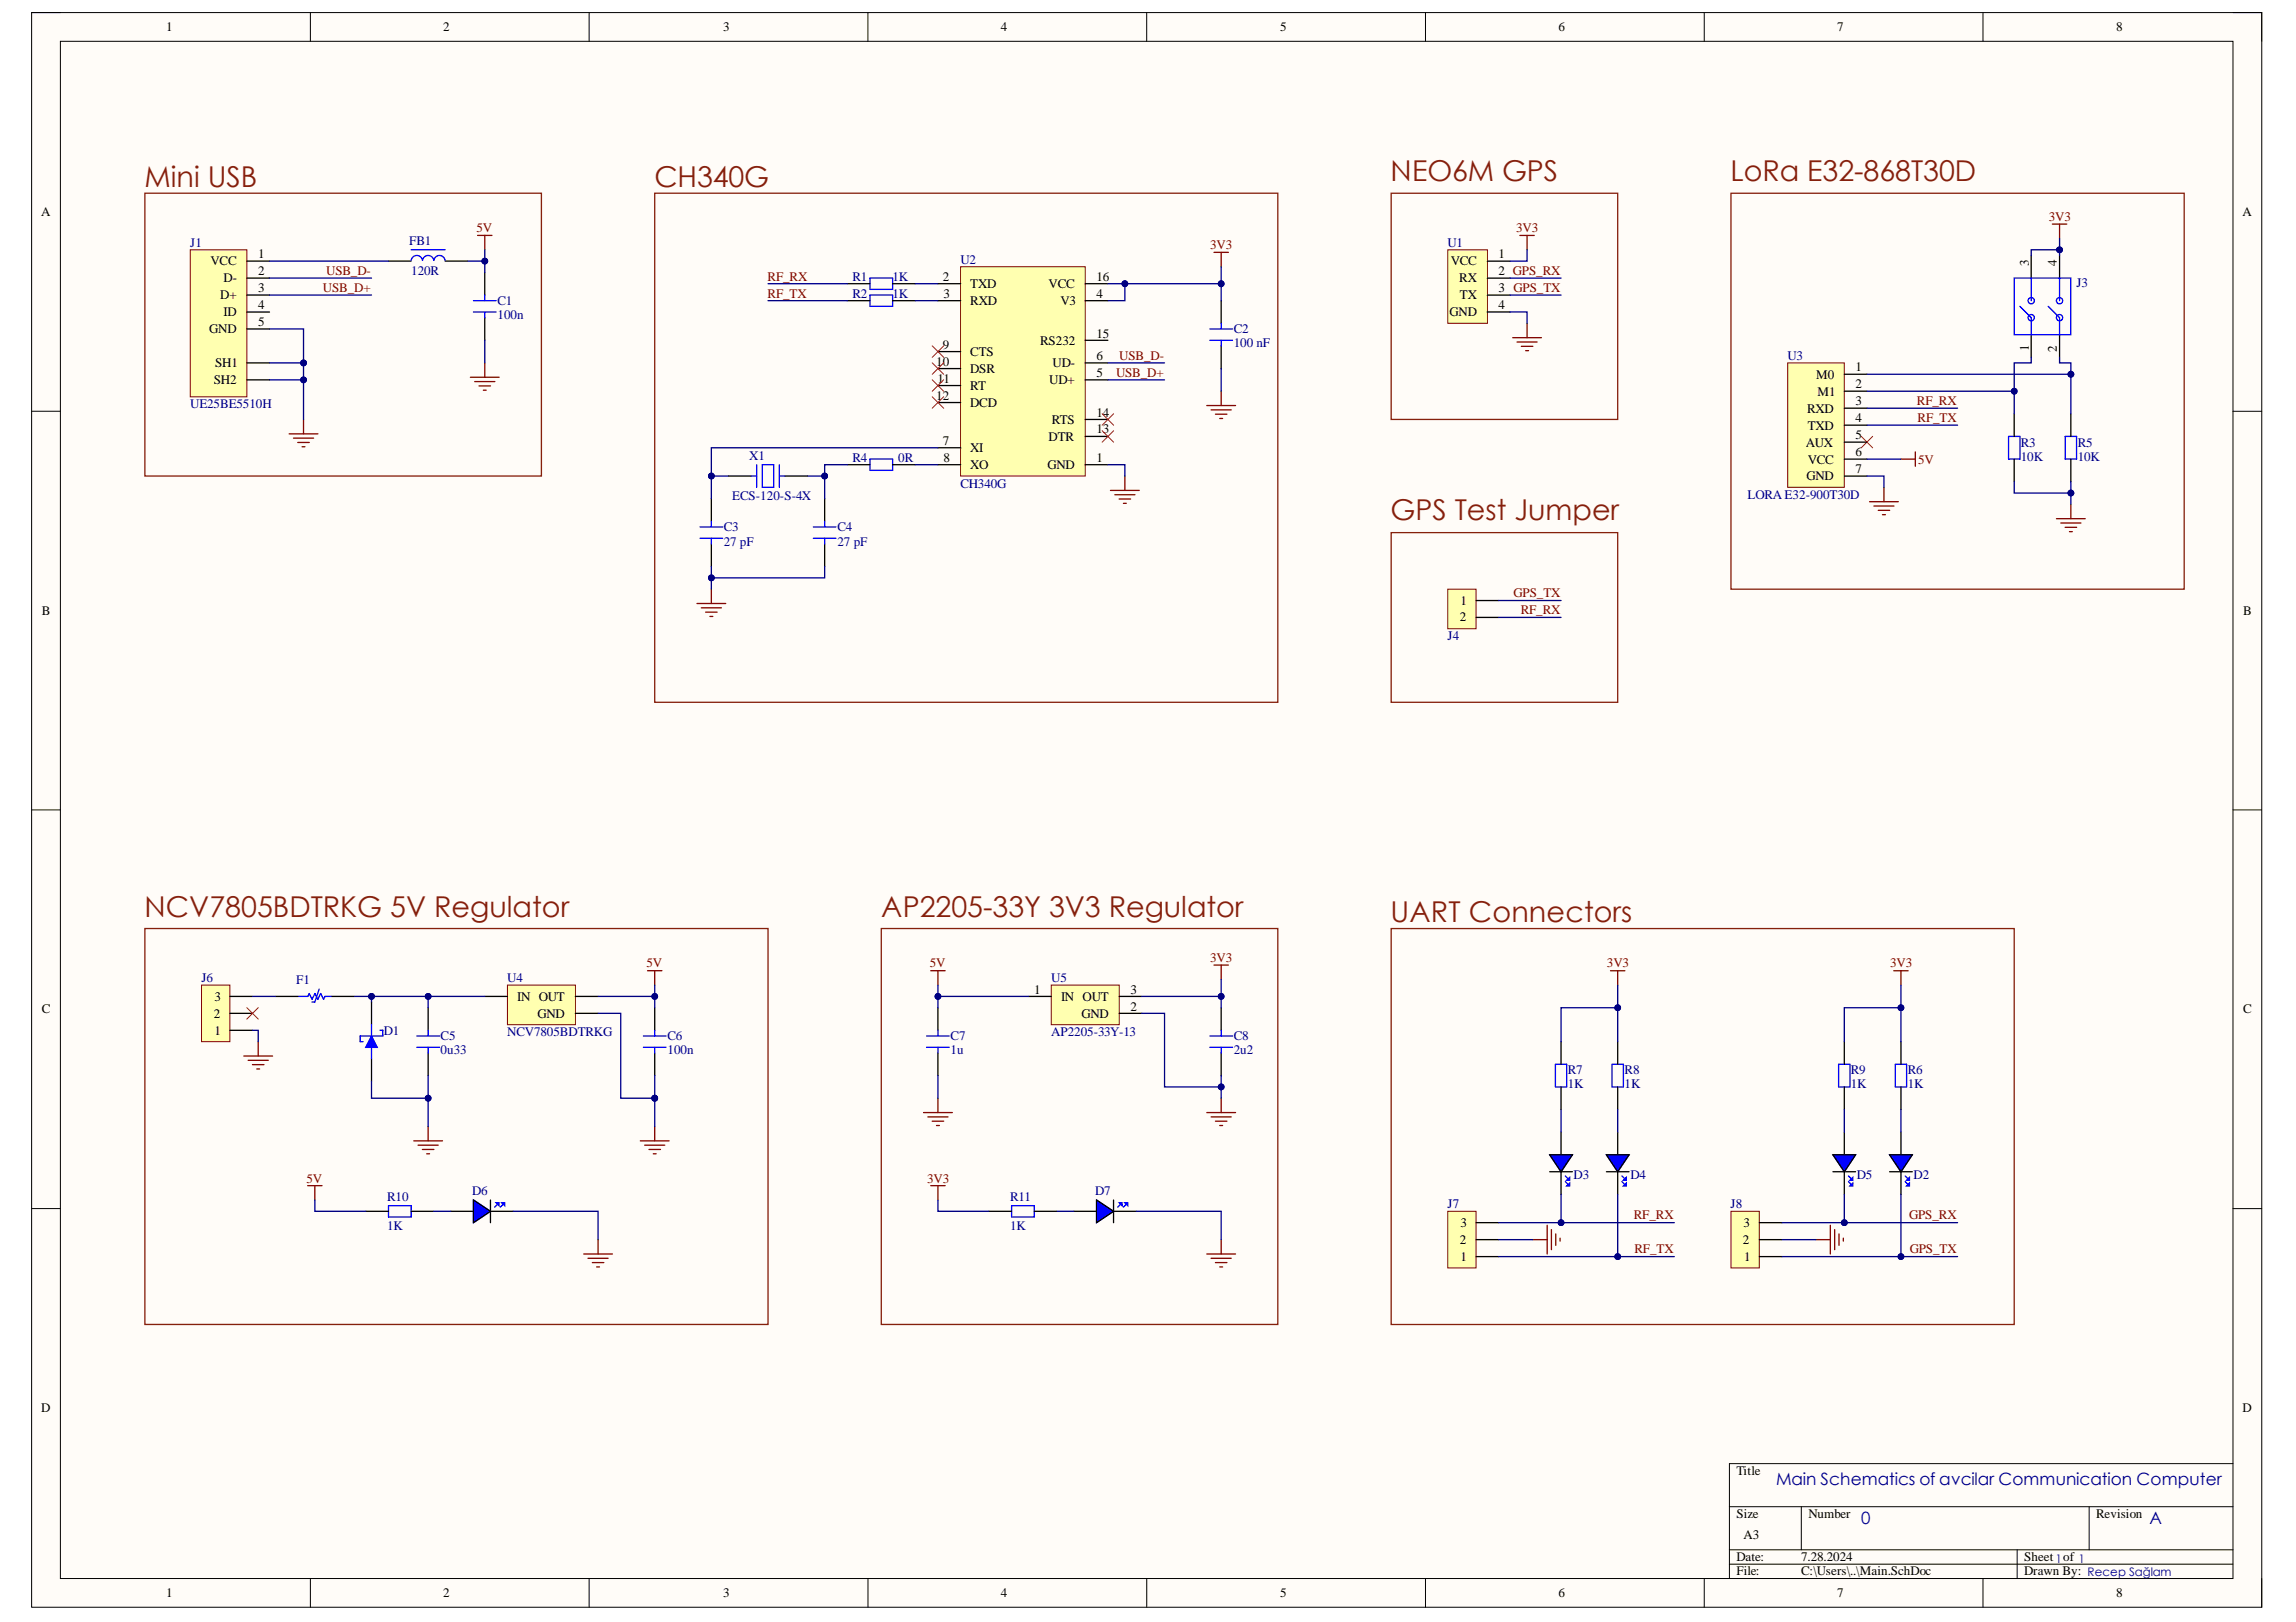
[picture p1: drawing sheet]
<svg xmlns="http://www.w3.org/2000/svg" width="297mm" height="210mm" viewBox="0 0 297 210" stroke-linecap="round" stroke-linejoin="round" font-family="sans-serif">
<defs><g id="words">
<g font-size="3.7" fill="#85200c">
<text x="179.9" y="23.4">NEO6M GPS</text>
<text x="223.9" y="23.4">LoRa E32-868T30D</text>
<text x="18.7" y="24.2">Mini USB</text>
<text x="84.7" y="24.2">CH340G</text>
<text x="179.9" y="67.3">GPS Test Jumper</text>
<text x="18.7" y="118.6">NCV7805BDTRKG 5V Regulator</text>
<text x="114" y="118.6">AP2205-33Y 3V3 Regulator</text>
<text x="179.9" y="119.3">UART Connectors</text>
</g>
<g font-size="2.2" fill="#000080">
<text x="229.8" y="192.1">Main Schematics of avcilar Communication Computer</text>
<text x="240.8" y="197.3">0</text>
<text x="278.1" y="197.3">A</text>
</g>
<g font-size="1.7">
<text x="21.5" y="4.1">1</text>
<text x="57.3" y="4.1">2</text>
<text x="93.5" y="4.1">3</text>
<text x="129.5" y="4.1">4</text>
<text x="165.6" y="4.1">5</text>
<text x="201.6" y="4.1">6</text>
<text x="237.7" y="4.1">7</text>
<text x="273.8" y="4.1">8</text>
<text x="5.3" y="28">A</text>
<text x="290.1" y="28">A</text>
<text x="27.2" y="34.3">VCC</text>
<text x="33.4" y="33.4">1</text>
<text x="33.4" y="35.6">2</text>
<text x="187.7" y="34.3">VCC</text>
<text x="193.9" y="33.4">1</text>
<text x="193.9" y="35.6">2 GPS_RX</text>
<text x="262.5" y="34.5" transform="rotate(-90 262.5 34.5)">3</text>
<text x="266.1" y="34.5" transform="rotate(-90 266.1 34.5)">4</text>
<text x="28.5" y="38.7">D+</text>
<text x="28.9" y="36.5">D-</text>
<text x="28.9" y="40.9">ID</text>
<text x="33.4" y="37.8">3</text>
<text x="33.4" y="40">4</text>
<text x="122" y="36.3">2</text>
<text x="122.1" y="38.5">3</text>
<text x="125.5" y="37.3">TXD</text>
<text x="125.5" y="39.5">RXD</text>
<text x="135.7" y="37.3">VCC</text>
<text x="137.2" y="39.5">V3</text>
<text x="141.8" y="38.5">4</text>
<text x="141.8" y="36.3">16</text>
<text x="187.5" y="40.9">GND</text>
<text x="188.8" y="36.5">RX</text>
<text x="188.9" y="38.7">TX</text>
<text x="193.9" y="37.8">3 GPS_TX</text>
<text x="193.9" y="40">4</text>
<text x="27.1" y="43.1">GND</text>
<text x="27.8" y="47.5">SH1</text>
<text x="33.4" y="42.2">5</text>
<text x="121.1" y="47.3">10</text>
<text x="122" y="45.1">9</text>
<text x="125.5" y="46">CTS</text>
<text x="134.6" y="44.6">RS232</text>
<text x="136.2" y="47.5">UD-</text>
<text x="141.8" y="46.6">6</text>
<text x="141.8" y="43.7">15</text>
<text x="262.5" y="45.5" transform="rotate(-90 262.5 45.5)">1</text>
<text x="266.1" y="45.5" transform="rotate(-90 266.1 45.5)">2</text>
<text x="27.7" y="49.7">SH2</text>
<text x="121.1" y="51.7">12</text>
<text x="121.3" y="49.5">11</text>
<text x="125.5" y="48.2">DSR</text>
<text x="125.5" y="50.4">RT</text>
<text x="125.5" y="52.6">DCD</text>
<text x="135.8" y="49.7">UD+</text>
<text x="141.8" y="48.7">5</text>
<text x="141.8" y="53.9">14</text>
<text x="233.8" y="53.4">RXD</text>
<text x="235" y="49">M0</text>
<text x="235.1" y="51.2">M1</text>
<text x="240" y="48.1">1</text>
<text x="240" y="50.3">2</text>
<text x="240" y="52.5">3</text>
<text x="122" y="57.5">7</text>
<text x="122.1" y="59.7">8</text>
<text x="125.5" y="58.5">XI</text>
<text x="135.7" y="57">DTR</text>
<text x="136.1" y="54.8">RTS</text>
<text x="141.8" y="59.7">1</text>
<text x="141.8" y="56.1">13</text>
<text x="233.6" y="57.8">AUX</text>
<text x="233.9" y="55.6">TXD</text>
<text x="233.9" y="60">VCC</text>
<text x="240" y="54.7">4</text>
<text x="240" y="56.9">5</text>
<text x="240" y="59.1">6</text>
<text x="125.5" y="60.7">XO</text>
<text x="135.5" y="60.7">GND</text>
<text x="233.7" y="62.2">GND</text>
<text x="240" y="61.3">7</text>
<text x="5.4" y="79.6">B</text>
<text x="188.9" y="80.4">2</text>
<text x="189" y="78.2">1</text>
<text x="290.2" y="79.6">B</text>
<text x="5.4" y="131.1">C</text>
<text x="27.7" y="131.7">2</text>
<text x="27.7" y="129.5">3</text>
<text x="66.9" y="129.5">IN OUT</text>
<text x="69.5" y="131.7">GND</text>
<text x="133.8" y="128.6">1</text>
<text x="137.3" y="129.5">IN OUT</text>
<text x="139.9" y="131.7">GND</text>
<text x="146.2" y="130.8">2</text>
<text x="146.2" y="128.6">3</text>
<text x="290.2" y="131.1">C</text>
<text x="27.7" y="133.9">1</text>
<text x="188.9" y="160.9">2</text>
<text x="189" y="158.7">3</text>
<text x="225.5" y="160.9">2</text>
<text x="225.6" y="158.7">3</text>
<text x="189" y="163.1">1</text>
<text x="225.7" y="163.1">1</text>
<text x="5.3" y="182.7">D</text>
<text x="290.1" y="182.7">D</text>
<text x="224.6" y="190.8">Title</text>
<text x="224.6" y="196.4">Size</text>
<text x="234" y="196.4">Number</text>
<text x="271.2" y="196.4">Revision</text>
<text x="224.6" y="202">Date:</text>
<text x="224.6" y="203.9">File:</text>
<text x="225.6" y="199.2">A3</text>
<text x="233" y="202">7.28.2024</text>
<text x="233" y="203.9">C:\Users\..\Main.SchDoc</text>
<text x="261.9" y="202">Sheet 1of 1</text>
<text x="261.9" y="203.9">Drawn By: Recep Sağlam</text>
<text x="21.5" y="206.6">1</text>
<text x="57.3" y="206.6">2</text>
<text x="93.5" y="206.6">3</text>
<text x="129.5" y="206.6">4</text>
<text x="165.6" y="206.6">5</text>
<text x="201.6" y="206.6">6</text>
<text x="237.7" y="206.6">7</text>
<text x="273.8" y="206.6">8</text>
</g>
<g font-size="1.7" fill="#800000">
<text x="265.1" y="28.6">3V3</text>
<text x="42.2" y="35.6">USB_D-</text>
<text x="61.7" y="30.1">5V</text>
<text x="156.6" y="32.3">3V3</text>
<text x="196.1" y="30.1">3V3</text>
<text x="41.8" y="37.8">USB_D+</text>
<text x="99.3" y="36.3">RF_RX</text>
<text x="99.3" y="38.5">RF_TX</text>
<text x="144.8" y="46.6">USB_D-</text>
<text x="144.4" y="48.7">USB_D+</text>
<text x="248" y="52.5">RF_RX</text>
<text x="248.1" y="54.7">RF_TX</text>
<text x="248.2" y="60">5V</text>
<text x="195.8" y="77.3">GPS_TX</text>
<text x="196.7" y="79.5">RF_RX</text>
<text x="83.7" y="125.2">5V</text>
<text x="120.3" y="125.2">5V</text>
<text x="156.6" y="124.5">3V3</text>
<text x="207.9" y="125.2">3V3</text>
<text x="244.5" y="125.2">3V3</text>
<text x="39.7" y="153.1">5V</text>
<text x="119.9" y="153.1">3V3</text>
<text x="211.4" y="157.8">RF_RX</text>
<text x="247" y="157.8">GPS_RX</text>
<text x="211.5" y="162.2">RF_TX</text>
<text x="247.1" y="162.2">GPS_TX</text>
</g>
<g font-size="1.7" fill="#000080">
<text x="24.6" y="31.9">J1</text>
<text x="52.9" y="31.8">FB1</text>
<text x="53.2" y="35.6">120R</text>
<text x="124.2" y="34.1">U2</text>
<text x="187.3" y="31.9">U1</text>
<text x="64.4" y="39.5">C1</text>
<text x="64.4" y="41.3">100n</text>
<text x="110.3" y="36.3">R1</text>
<text x="110.3" y="38.5">R2</text>
<text x="115.5" y="36.3">1K</text>
<text x="115.5" y="38.5">1K</text>
<text x="268.6" y="37.1">J3</text>
<text x="159.6" y="43.1">C2</text>
<text x="159.6" y="44.9">100 nF</text>
<text x="231.2" y="46.6">U3</text>
<text x="24.6" y="52.8">UE25BE5510H</text>
<text x="96.9" y="59.6">X1</text>
<text x="110.3" y="59.7">R4</text>
<text x="116.2" y="59.7">0R</text>
<text x="261.4" y="57.8">R3</text>
<text x="261.4" y="59.6">10K</text>
<text x="268.8" y="57.8">R5</text>
<text x="268.8" y="59.6">10K</text>
<text x="94.7" y="64.7">ECS-120-S-4X</text>
<text x="124.2" y="63.1">CH340G</text>
<text x="226.1" y="64.5">LORA E32-900T30D</text>
<text x="93.6" y="68.8">C3</text>
<text x="93.6" y="70.6">27 pF</text>
<text x="108.3" y="68.8">C4</text>
<text x="108.3" y="70.6">27 pF</text>
<text x="187.3" y="82.9">J4</text>
<text x="26.1" y="127.1">J6</text>
<text x="38.3" y="127.4">F1</text>
<text x="65.6" y="127.1">U4</text>
<text x="136" y="127.1">U5</text>
<text x="49.6" y="133.9">D1</text>
<text x="57" y="134.6">C5</text>
<text x="57" y="136.4">0u33</text>
<text x="65.6" y="134.1">NCV7805BDTRKG</text>
<text x="86.4" y="134.6">C6</text>
<text x="86.4" y="136.4">100n</text>
<text x="123" y="134.6">C7</text>
<text x="123" y="136.4">1u</text>
<text x="136" y="134.1">AP2205-33Y-13</text>
<text x="159.6" y="134.6">C8</text>
<text x="159.6" y="136.4">2u2</text>
<text x="202.8" y="139">R7</text>
<text x="202.8" y="140.8">1K</text>
<text x="210.2" y="139">R8</text>
<text x="210.2" y="140.8">1K</text>
<text x="239.4" y="139">R9</text>
<text x="239.4" y="140.8">1K</text>
<text x="246.8" y="139">R6</text>
<text x="246.8" y="140.8">1K</text>
<text x="50.1" y="155.4">R10</text>
<text x="61.1" y="154.7">D6</text>
<text x="130.7" y="155.4">R11</text>
<text x="141.7" y="154.7">D7</text>
<text x="203.6" y="152.6">D3</text>
<text x="210.9" y="152.6">D4</text>
<text x="240.2" y="152.6">D5</text>
<text x="247.6" y="152.6">D2</text>
<text x="50.1" y="159.2">1K</text>
<text x="130.7" y="159.2">1K</text>
<text x="187.3" y="156.4">J7</text>
<text x="223.9" y="156.4">J8</text>
</g>
</g></defs>
<path d="M4.1 1.6h288.5v206.4h-288.5z" fill-rule="evenodd" fill="#fffcf8"/>
<path d="M4.1 1.6h288.5v206.4h-288.5z" fill="none" stroke="#000" stroke-width=".13"/>
<path d="M7.8 5.3h281.1v199h-281.1z" fill-rule="evenodd" fill="#fffcf8"/>
<g fill="none" stroke="#000" stroke-width=".13">
<path d="M4.1 1.6h3.7M7.8 5.3h281.1v199h-281.1zM40.2 1.6v3.7M76.2 1.6v3.7M112.3 1.6v3.7M148.3 1.6v3.7M184.4 1.6v3.7M220.5 1.6v3.7M256.5 1.6v3.7M288.9 1.6h3.7v3.7M4.1 53.2h3.7M288.9 53.2h3.7"/>
<path d="M4.1 104.8h3.7M288.9 104.8h3.7M4.1 156.4h3.7M288.9 156.4h3.7M223.7 195h65.2M233 195v5.6M270.3 195v5.6M288.9 189.4h-65.2v14.9M40.2 204.3v3.7M76.2 204.3v3.7M112.3 204.3v3.7M148.4 204.3v3.7"/>
<path d="M184.4 204.3v3.7M220.5 204.3v3.7M223.7 200.6h65.2M223.7 202.4h65.2M256.5 204.3v3.7M261 200.6v3.7M292.6 204.3v3.7"/>
</g>
<path d="M53.9 135.5h3M53.9 134.1h3M55.4 133.3v.8M55.4 135.5v.8M83.2 135.5h3M83.2 134.1h3M84.7 133.3v.8M84.7 135.5v.8" fill="none" stroke="#00f" stroke-width=".17"/>
<path d="M55.4 130.4v2.9M55.4 136.3v2.9M84.7 130.4v2.9M84.7 136.3v2.9" fill="none" stroke="#000" stroke-width=".17"/>
<path d="M83.8 125.6h1.8M84.7 125.6v1.9M53.5 147.6h3.8M54.1 148.2h2.6M54.6 148.8h1.5M55.2 149.3h.4M55.4 145.8v1.8M82.8 147.6h3.8M83.4 148.2h2.6M84 148.8h1.4M84.5 149.3h.4M84.7 145.8v1.8" fill="none" stroke="#800000" stroke-width=".17"/>
<path d="M26.1 127.5h3.6v7.3h-3.6z" fill-rule="evenodd" fill="#ffffb0"/>
<path d="M26.1 127.5h3.6v7.3h-3.6z" fill="none" stroke="#800000" stroke-width=".13"/>
<path d="M29.7 133.3h3M29.7 131.1h3M29.7 128.9h3M35.6 128.9h2.9M42.9 128.9h3M48.1 129.7v2.9M48.1 137v2.9" fill="none" stroke="#000" stroke-width=".17"/>
<path d="M38.5 128.9h1.3l.2-.3 .4 .7 .3-.7 .4 .7 .4-.7 .4 .7 .1-.4h.9M41.3 128l-.6 1.7h-.3M48.1 132.6v1.5M48.1 135.5v1.5M49.2 133.3h.3v.8h-2.9v.7h.4" fill="none" stroke="#00f" stroke-width=".17"/>
<path d="M48.1 134.1l.7 1.4h-1.5z" fill="#00f"/>
<path d="M48.1 134.1l.7 1.4h-1.5z" fill="none" stroke="#00f" stroke-width=".17"/>
<path d="M31.5 136.7h3.8M32.1 137.2h2.6M32.7 137.8h1.4M33.2 138.3h.4M33.4 134.8v1.9" fill="none" stroke="#800000" stroke-width=".17"/>
<path d="M18.7 120.2h80.7v51.2h-80.7z" fill="none" stroke="#85200c" stroke-width=".17"/>
<path d="M136 127.5h8.8v5.1h-8.8z" fill-rule="evenodd" fill="#ffffb0"/>
<path d="M136 127.5h8.8v5.1h-8.8z" fill="none" stroke="#800000" stroke-width=".13"/>
<path d="M121.3 130.4v2.9M121.3 136.3v2.9M133.1 128.9h2.9M144.8 128.9h2.9M144.8 131.1h2.9M158 130.4v2.9M158 136.3v2.9M138.9 156.8h3M144.1 155.3v2.9" fill="none" stroke="#000" stroke-width=".17"/>
<g fill="none" stroke="#800000" stroke-width=".17">
<path d="M120.4 125.6h1.9M121.3 125.6v1.9M157.1 124.9h1.8M158 124.9v1.8M119.5 144h3.7M120 144.5h2.6M120.6 145.1h1.5M121.2 145.7h.3M121.3 142.1v1.9M156.1 144h3.7M156.7 144.5h2.6M157.2 145.1h1.5"/>
<path d="M157.8 145.7h.4M158 142.1v1.9"/>
</g>
<path d="M119.9 135.5h2.9M119.9 134.1h2.9M121.3 133.3v.8M121.3 135.5v.8M156.5 135.5h3M156.5 134.1h3M158 133.3v.8M158 135.5v.8" fill="none" stroke="#00f" stroke-width=".17"/>
<path d="M114 120.2h51.3v51.2h-51.3z" fill="none" stroke="#85200c" stroke-width=".17"/>
<path d="M141.9 155.3l2.2 1.5-2.2 1.4z" fill="#00f"/>
<path d="M141.9 155.3l2.2 1.5-2.2 1.4z" fill="none" stroke="#00f" stroke-width=".17"/>
<path d="M141.9 155.3l2.2 1.5-2.2 1.4zM144.1 156.8h2.9" fill="none" stroke="#000" stroke-width=".17"/>
<path d="M144.8 155.7h.4v.3z" fill="#00f"/>
<path d="M144.8 155.7h.4v.3zM145 155.8l-.4 .4" fill="none" stroke="#00f" stroke-width=".17"/>
<path d="M145.5 155.7h.4v.3z" fill="#00f"/>
<path d="M130.9 156h2.9v1.5h-2.9zM145.5 155.7h.4v.3zM145.7 155.8l-.4 .4" fill="none" stroke="#00f" stroke-width=".17"/>
<path d="M58.3 156.8h3M63.5 155.3v2.9M127.9 156.8h3M133.8 156.8h2.9" fill="none" stroke="#000" stroke-width=".17"/>
<path d="M120.4 153.4h1.9M121.3 153.4v1.9M156.1 162.3h3.7M156.7 162.8h2.6M157.2 163.4h1.5M157.8 164h.4M158 160.4v1.9" fill="none" stroke="#800000" stroke-width=".17"/>
<path d="M31.9 130.4l1.5 1.5M33.4 130.4l-1.5 1.5" fill="none" stroke="#f00" stroke-width=".13"/>
<path d="M61.3 155.3l2.2 1.5-2.2 1.4z" fill="#00f"/>
<path d="M61.3 155.3l2.2 1.5-2.2 1.4z" fill="none" stroke="#00f" stroke-width=".17"/>
<path d="M61.3 155.3l2.2 1.5-2.2 1.4zM63.5 156.8h2.9" fill="none" stroke="#000" stroke-width=".17"/>
<path d="M64.2 155.7h.4v.3z" fill="#00f"/>
<path d="M64.2 155.7h.4v.3zM64.4 155.8l-.4 .4" fill="none" stroke="#00f" stroke-width=".17"/>
<path d="M64.9 155.7h.4v.3z" fill="#00f"/>
<path d="M50.3 156h2.9v1.5h-2.9zM64.9 155.7h.4v.3zM65.1 155.8l-.4 .4" fill="none" stroke="#00f" stroke-width=".17"/>
<path d="M47.3 156.8h3M53.2 156.8h2.9" fill="none" stroke="#000" stroke-width=".17"/>
<path d="M39.8 153.4h1.9M40.7 153.4v1.9M75.5 162.3h3.7M76.1 162.8h2.6M76.6 163.4h1.5M77.2 164h.4M77.4 160.4v1.9" fill="none" stroke="#800000" stroke-width=".17"/>
<path d="M187.3 32.3h5.1v9.5h-5.1z" fill-rule="evenodd" fill="#ffffb0"/>
<path d="M187.3 32.3h5.1v9.5h-5.1z" fill="none" stroke="#800000" stroke-width=".13"/>
<path d="M192.4 33.8h3M192.4 36h3M192.4 38.2h3M192.4 40.4h3M260.6 53.6v2.9M260.6 59.4v2.9M267.9 53.6v2.9M267.9 59.4v2.9" fill="none" stroke="#000" stroke-width=".17"/>
<g fill="none" stroke="#800000" stroke-width=".17">
<path d="M196.6 30.5h1.9M197.6 30.5v1.8M195.7 43.7h3.7M196.3 44.3h2.6M196.8 44.8h1.5M197.4 45.4h.4M197.6 41.8v1.9M245.9 59.4h1.9M247.8 58.5v1.8M241.9 64.9h3.7M242.4 65.5h2.6M243 66h1.5"/>
<path d="M243.5 66.6h.4M243.7 63.1v1.8M266 67.1h3.8M266.6 67.7h2.6M267.2 68.2h1.5M267.7 68.8h.4M267.9 65.3v1.8"/>
</g>
<path d="M180 25h29.3v29.3h-29.3zM223.9 25h58.7v51.2h-58.7z" fill="none" stroke="#85200c" stroke-width=".17"/>
<path d="M240.8 56.5l1.5 1.5M242.3 56.5l-1.5 1.5" fill="none" stroke="#f00" stroke-width=".13"/>
<path d="M259.9 56.5h1.4v2.9h-1.4zM267.2 56.5h1.5v2.9h-1.5z" fill="none" stroke="#00f" stroke-width=".17"/>
<path d="M187.3 156.8h3.7v7.3h-3.7z" fill-rule="evenodd" fill="#ffffb0"/>
<path d="M187.3 156.8h3.7v7.3h-3.7z" fill="none" stroke="#800000" stroke-width=".13"/>
<path d="M191 158.2h2.9M200.5 151.6h2.9M202 146.5v2.9M191 162.6h2.9M191 160.4h2.9" fill="none" stroke="#000" stroke-width=".17"/>
<path d="M200.5 149.4h2.9l-1.4 2.2z" fill="#00f"/>
<path d="M200.5 149.4h2.9l-1.4 2.2z" fill="none" stroke="#00f" stroke-width=".17"/>
<path d="M200.5 149.4h2.9l-1.4 2.2zM202 151.6v3" fill="none" stroke="#000" stroke-width=".17"/>
<path d="M202.7 152.7l.4-.3v.3z" fill="#00f"/>
<path d="M202.5 152.2l.4 .4M202.7 152.7l.4-.3v.3z" fill="none" stroke="#00f" stroke-width=".17"/>
<path d="M202.7 153.5l.4-.4v.4z" fill="#00f"/>
<path d="M201.2 137.7h1.5v3h-1.5zM202.5 152.9l.4 .4M202.7 153.5l.4-.4v.4z" fill="none" stroke="#00f" stroke-width=".17"/>
<path d="M202 134.8v2.9M202 140.7v2.9M207.8 151.6h3M209.3 146.5v2.9" fill="none" stroke="#000" stroke-width=".17"/>
<path d="M207.8 149.4h3l-1.5 2.2z" fill="#00f"/>
<path d="M207.8 149.4h3l-1.5 2.2z" fill="none" stroke="#00f" stroke-width=".17"/>
<path d="M207.8 149.4h3l-1.5 2.2zM209.3 151.6v3" fill="none" stroke="#000" stroke-width=".17"/>
<path d="M210 152.7l.4-.3v.3z" fill="#00f"/>
<path d="M209.8 152.2l.4 .4M210 152.7l.4-.3v.3z" fill="none" stroke="#00f" stroke-width=".17"/>
<path d="M210 153.5l.4-.4v.4z" fill="#00f"/>
<path d="M208.6 137.7h1.4v3h-1.4zM209.8 152.9l.4 .4M210 153.5l.4-.4v.4z" fill="none" stroke="#00f" stroke-width=".17"/>
<path d="M209.3 134.8v2.9M209.3 140.7v2.9" fill="none" stroke="#000" stroke-width=".17"/>
<path d="M208.4 125.6h1.8M209.3 125.6v1.9M200.2 158.6v3.7M200.7 159.1v2.6M201.3 159.7v1.5M198.3 160.4h1.9M201.8 160.2v.4" fill="none" stroke="#800000" stroke-width=".17"/>
<path d="M180 120.2h80.6v51.2h-80.6z" fill="none" stroke="#85200c" stroke-width=".17"/>
<path d="M223.9 156.8h3.7v7.3h-3.7z" fill-rule="evenodd" fill="#ffffb0"/>
<path d="M223.9 156.8h3.7v7.3h-3.7z" fill="none" stroke="#800000" stroke-width=".13"/>
<path d="M227.6 158.2h2.9M237.1 151.6h3M238.6 146.5v2.9M227.6 162.6h2.9M227.6 160.4h2.9" fill="none" stroke="#000" stroke-width=".17"/>
<path d="M237.1 149.4h3l-1.5 2.2z" fill="#00f"/>
<path d="M237.1 149.4h3l-1.5 2.2z" fill="none" stroke="#00f" stroke-width=".17"/>
<path d="M237.1 149.4h3l-1.5 2.2zM238.6 151.6v3" fill="none" stroke="#000" stroke-width=".17"/>
<path d="M239.3 152.7l.4-.3v.3z" fill="#00f"/>
<path d="M239.1 152.2l.4 .4M239.3 152.7l.4-.3v.3z" fill="none" stroke="#00f" stroke-width=".17"/>
<path d="M239.3 153.5l.4-.4v.4z" fill="#00f"/>
<path d="M237.9 137.7h1.4v3h-1.4zM239.1 152.9l.4 .4M239.3 153.5l.4-.4v.4z" fill="none" stroke="#00f" stroke-width=".17"/>
<path d="M238.6 134.8v2.9M238.6 140.7v2.9M244.5 151.6h2.9M245.9 146.5v2.9" fill="none" stroke="#000" stroke-width=".17"/>
<path d="M244.5 149.4h2.9l-1.5 2.2z" fill="#00f"/>
<path d="M244.5 149.4h2.9l-1.5 2.2z" fill="none" stroke="#00f" stroke-width=".17"/>
<path d="M244.5 149.4h2.9l-1.5 2.2zM245.9 151.6v3" fill="none" stroke="#000" stroke-width=".17"/>
<path d="M246.7 152.7l.3-.3v.3z" fill="#00f"/>
<path d="M246.5 152.2l.3 .4M246.7 152.7l.3-.3v.3z" fill="none" stroke="#00f" stroke-width=".17"/>
<path d="M246.7 153.5l.3-.4v.4z" fill="#00f"/>
<path d="M245.2 137.7h1.5v3h-1.5zM246.5 152.9l.3 .4M246.7 153.5l.3-.4v.4z" fill="none" stroke="#00f" stroke-width=".17"/>
<path d="M245.9 134.8v2.9M245.9 140.7v2.9" fill="none" stroke="#000" stroke-width=".17"/>
<path d="M245 125.6h1.9M245.9 125.6v1.9M236.8 158.6v3.7M237.4 159.1v2.6M237.9 159.7v1.5M234.9 160.4h1.9M238.5 160.2v.4" fill="none" stroke="#800000" stroke-width=".17"/>
<path d="M124.3 34.5h16.1v27.1h-16.1z" fill-rule="evenodd" fill="#ffffb0"/>
<path d="M124.3 34.5h16.1v27.1h-16.1z" fill="none" stroke="#800000" stroke-width=".13"/>
<g fill="none" stroke="#000" stroke-width=".17">
<path d="M109.6 36.7h3M109.6 38.9h3M115.5 36.7h2.9M115.5 38.9h2.9M121.3 36.7h3M121.3 38.9h3M140.4 36.7h2.9M140.4 38.9h2.9M158 38.9v2.9M121.3 57.9h3M121.3 45.5h3M121.3 47.7h3"/>
<path d="M121.3 49.9h3M121.3 52.1h3M140.4 49.2h2.9M140.4 47h2.9M140.4 56.5h2.9M140.4 54.3h2.9M140.4 44h2.9M158 44.8v2.9M92 64.5v3M92 70.4v2.9M94.2 61.6h3M101.6 61.6h2.9"/>
<path d="M106.7 64.5v3M106.7 70.4v2.9M109.6 60.1h3M115.5 60.1h2.9M121.3 60.1h3M140.4 60.1h2.9"/>
</g>
<g fill="none" stroke="#00f" stroke-width=".17">
<path d="M112.6 36h2.9v1.4h-2.9zM112.6 38.2h2.9v1.4h-2.9zM112.6 59.4h2.9v1.5h-2.9zM156.5 44h3M156.5 42.6h3M158 41.8v.8M158 44v.8M90.6 69.7h2.9M90.6 68.2h2.9M92 67.5v.7M92 69.7v.7M97.2 61.6h.7"/>
<path d="M97.9 60.1v3M98.6 60.1h1.5v3h-1.5zM100.8 61.6h.8M100.8 60.1v3M105.2 69.7h3M105.2 68.2h3M106.7 67.5v.7M106.7 69.7v.7"/>
</g>
<g fill="none" stroke="#800000" stroke-width=".17">
<path d="M157.1 32.7h1.8M158 32.7v1.8M156.1 52.5h3.7M156.7 53h2.6M157.2 53.6h1.5M157.8 54.2h.4M158 50.6v1.9M90.2 78.1h3.7M90.7 78.7h2.6M91.3 79.2h1.5M91.8 79.8h.4M92 76.2v1.9"/>
<path d="M143.7 63.5h3.7M144.2 64h2.6M144.8 64.6h1.5M145.3 65.1h.4M145.5 61.6v1.9"/>
</g>
<path d="M84.7 25h80.6v65.9h-80.6z" fill="none" stroke="#85200c" stroke-width=".17"/>
<path d="M120.6 51.3l1.5 1.5M120.6 49.1l1.5 1.5M120.6 47l1.5 1.4M120.6 44.8l1.5 1.4M122.1 51.3l-1.5 1.5M122.1 49.1l-1.5 1.5M122.1 47l-1.5 1.4M122.1 44.8l-1.5 1.4M142.6 53.5l1.5 1.5M142.6 55.7l1.5 1.5M144.1 53.5l-1.5 1.5M144.1 55.7l-1.5 1.5" fill="none" stroke="#f00" stroke-width=".13"/>
<path d="M24.6 32.3h7.3v19.1h-7.3z" fill-rule="evenodd" fill="#ffffb0"/>
<path d="M24.6 32.3h7.3v19.1h-7.3z" fill="none" stroke="#800000" stroke-width=".13"/>
<path d="M31.9 33.8h3M31.9 36h3M31.9 38.2h3M50.3 33.8h2.9M57.6 33.8h2.9M62.7 35.3v2.9M31.9 40.4h3M31.9 42.6h3M31.9 47h3M31.9 49.2h3M62.7 41.1v2.9" fill="none" stroke="#000" stroke-width=".17"/>
<path d="M61.8 30.5h1.8M62.7 30.5v1.8M37.4 56.1h3.7M38 56.7h2.6M38.5 57.3h1.5M39.1 57.8h.4M39.3 54.3v1.8M60.9 48.8h3.7M61.4 49.4h2.6M62 49.9h1.5M62.5 50.5h.4M62.7 47v1.8" fill="none" stroke="#800000" stroke-width=".17"/>
<path d="M53.2 32.3h4.4M54.6 33.7a.73 .73 0 0 0-.7-.6 .73 .73 0 0 0-.7 .6M56.1 33.7a.73 .73 0 0 0-.7-.6 .73 .73 0 0 0-.7 .6M57.6 33.7a.73 .73 0 0 0-.7-.6 .73 .73 0 0 0-.8 .6M61.3 38.9h2.9M62.7 38.2v.7M61.3 40.4h2.9M62.7 40.4v.7" fill="none" stroke="#00f" stroke-width=".17"/>
<path d="M18.7 25h51.3v36.6h-51.3zM180 68.9h29.3v22h-29.3z" fill="none" stroke="#85200c" stroke-width=".17"/>
<path d="M187.3 76.2h3.7v5.2h-3.7z" fill-rule="evenodd" fill="#ffffb0"/>
<path d="M187.3 76.2h3.7v5.2h-3.7z" fill="none" stroke="#800000" stroke-width=".13"/>
<path d="M191 77.7h2.9M191 79.9h2.9" fill="none" stroke="#000" stroke-width=".17"/>
<path d="M65.7 127.5h8.7v5.1h-8.7z" fill-rule="evenodd" fill="#ffffb0"/>
<path d="M65.7 127.5h8.7v5.1h-8.7z" fill="none" stroke="#800000" stroke-width=".13"/>
<path d="M62.7 128.9h3M74.4 128.9h3M74.4 131.1h3" fill="none" stroke="#000" stroke-width=".17"/>
<path d="M231.3 47h7.3v16.1h-7.3z" fill-rule="evenodd" fill="#ffffb0"/>
<path d="M231.3 47h7.3v16.1h-7.3z" fill="none" stroke="#800000" stroke-width=".13"/>
<path d="M262.8 33.1v2.9M266.5 33.1v2.9M238.6 48.4h2.9M238.6 50.6h2.9M238.6 52.8h2.9M238.6 55h2.9M238.6 57.2h2.9M238.6 59.4h2.9M262.8 43.3v2.9M266.5 43.3v2.9M238.6 61.6h2.9" fill="none" stroke="#000" stroke-width=".17"/>
<path d="M260.6 36h7.3v7.3h-7.3zM261.3 39.6l1.5 1.5v2.2M262.8 36v2.9M263.2 38.8a.4 .4 0 0 0-.6-.3 .4 .4 0 0 0-.1 .7 .4 .4 0 0 0 .6-.1l.1-.2M265 39.6l1.5 1.5v2.2M266.5 36v2.9M266.8 38.8a.4 .4 0 0 0-.6-.1 .4 .4 0 0 0 .1 .6 .4 .4 0 0 0 .6-.4M263.2 41a.4 .4 0 0 0-.6-.3 .4 .4 0 0 0-.1 .7 .4 .4 0 0 0 .6-.1l.1-.2M266.8 41a.4 .4 0 0 0-.6-.2 .4 .4 0 0 0 .1 .7 .4 .4 0 0 0 .6-.4" fill="none" stroke="#00f" stroke-width=".17"/>
<path d="M265.5 29h1.9M266.5 29v1.9" fill="none" stroke="#800000" stroke-width=".17"/>
<path d="M62.7 128.9h-7.3v1.5" fill="none" stroke="#000080" stroke-width=".17"/>
<circle cx="55.4" cy="128.9" r=".37" fill="#000080"/>
<circle cx="55.4" cy="128.9" r=".37" fill="none" stroke="#000080" stroke-width=".13"/>
<path d="M77.4 128.9h7.3v1.5" fill="none" stroke="#000080" stroke-width=".17"/>
<circle cx="84.7" cy="128.9" r=".37" fill="#000080"/>
<circle cx="84.7" cy="128.9" r=".37" fill="none" stroke="#000080" stroke-width=".13"/>
<path d="M77.4 131.1h2.9v11h4.4" fill="none" stroke="#000080" stroke-width=".17"/>
<circle cx="84.7" cy="142.1" r=".37" fill="#000080"/>
<circle cx="84.7" cy="142.1" r=".37" fill="none" stroke="#000080" stroke-width=".13"/>
<path d="M84.7 142.1v3.7" fill="none" stroke="#000080" stroke-width=".17"/>
<circle cx="84.7" cy="142.1" r=".37" fill="#000080"/>
<circle cx="84.7" cy="142.1" r=".37" fill="none" stroke="#000080" stroke-width=".13"/>
<path d="M84.7 139.2v2.9" fill="none" stroke="#000080" stroke-width=".17"/>
<circle cx="84.7" cy="142.1" r=".37" fill="#000080"/>
<circle cx="84.7" cy="142.1" r=".37" fill="none" stroke="#000080" stroke-width=".13"/>
<path d="M84.7 127.5v1.4" fill="none" stroke="#000080" stroke-width=".17"/>
<circle cx="84.7" cy="128.9" r=".37" fill="#000080"/>
<circle cx="84.7" cy="128.9" r=".37" fill="none" stroke="#000080" stroke-width=".13"/>
<path d="M32.7 128.9h2.9M48.1 139.9v2.2h7.3" fill="none" stroke="#000080" stroke-width=".17"/>
<circle cx="55.4" cy="142.1" r=".37" fill="#000080"/>
<circle cx="55.4" cy="142.1" r=".37" fill="none" stroke="#000080" stroke-width=".13"/>
<path d="M48.1 128.9v.8" fill="none" stroke="#000080" stroke-width=".17"/>
<circle cx="48.1" cy="128.9" r=".37" fill="#000080"/>
<circle cx="48.1" cy="128.9" r=".37" fill="none" stroke="#000080" stroke-width=".13"/>
<path d="M32.7 133.3h.7v1.5M121.3 127.5v1.4h11.8" fill="none" stroke="#000080" stroke-width=".17"/>
<circle cx="121.3" cy="128.9" r=".37" fill="#000080"/>
<circle cx="121.3" cy="128.9" r=".37" fill="none" stroke="#000080" stroke-width=".13"/>
<path d="M158 126.7v2.2h-10.3" fill="none" stroke="#000080" stroke-width=".17"/>
<circle cx="158" cy="128.9" r=".37" fill="#000080"/>
<circle cx="158" cy="128.9" r=".37" fill="none" stroke="#000080" stroke-width=".13"/>
<path d="M121.3 128.9v1.5" fill="none" stroke="#000080" stroke-width=".17"/>
<circle cx="121.3" cy="128.9" r=".37" fill="#000080"/>
<circle cx="121.3" cy="128.9" r=".37" fill="none" stroke="#000080" stroke-width=".13"/>
<path d="M158 128.9v1.5" fill="none" stroke="#000080" stroke-width=".17"/>
<circle cx="158" cy="128.9" r=".37" fill="#000080"/>
<circle cx="158" cy="128.9" r=".37" fill="none" stroke="#000080" stroke-width=".13"/>
<path d="M121.3 139.2v2.9M147.7 131.1h3v9.6h7.3" fill="none" stroke="#000080" stroke-width=".17"/>
<circle cx="158" cy="140.7" r=".37" fill="#000080"/>
<circle cx="158" cy="140.7" r=".37" fill="none" stroke="#000080" stroke-width=".13"/>
<g fill="none" stroke="#000080" stroke-width=".17">
<path d="M195.4 36h6.6M195.4 38.2h6.6M197.6 32.3v1.5h-2.2M195.4 40.4h2.2v1.4M241.5 59.4h4.4M241.5 55h11.8M241.5 52.8h11.8M241.5 61.6h2.2v1.5M40.7 155.3v1.5h6.6M56.1 156.8h2.2M66.4 156.8h11v3.6M121.3 155.3v1.5h6.6"/>
<path d="M136.7 156.8h2.2M147 156.8h11v3.6M202 143.6v2.9M202 154.6v3.6"/>
</g>
<circle cx="202" cy="158.2" r=".37" fill="#000080"/>
<circle cx="202" cy="158.2" r=".37" fill="none" stroke="#000080" stroke-width=".13"/>
<path d="M209.3 143.6v2.9M209.3 154.6v8" fill="none" stroke="#000080" stroke-width=".17"/>
<circle cx="209.3" cy="162.6" r=".37" fill="#000080"/>
<circle cx="209.3" cy="162.6" r=".37" fill="none" stroke="#000080" stroke-width=".13"/>
<path d="M209.3 130.4h-7.3v4.4M193.9 160.4h4.4" fill="none" stroke="#000080" stroke-width=".17"/>
<circle cx="209.3" cy="130.4" r=".37" fill="#000080"/>
<circle cx="209.3" cy="130.4" r=".37" fill="none" stroke="#000080" stroke-width=".13"/>
<path d="M238.6 143.6v2.9M238.6 154.6v3.6" fill="none" stroke="#000080" stroke-width=".17"/>
<circle cx="238.6" cy="158.2" r=".37" fill="#000080"/>
<circle cx="238.6" cy="158.2" r=".37" fill="none" stroke="#000080" stroke-width=".13"/>
<path d="M245.9 154.6v8" fill="none" stroke="#000080" stroke-width=".17"/>
<circle cx="245.9" cy="162.6" r=".37" fill="#000080"/>
<circle cx="245.9" cy="162.6" r=".37" fill="none" stroke="#000080" stroke-width=".13"/>
<path d="M245.9 130.4h-7.3v4.4M230.5 160.4h4.4" fill="none" stroke="#000080" stroke-width=".17"/>
<circle cx="245.9" cy="130.4" r=".37" fill="#000080"/>
<circle cx="245.9" cy="130.4" r=".37" fill="none" stroke="#000080" stroke-width=".13"/>
<path d="M99.4 36.7h10.2M118.4 36.7h2.9M118.4 38.9h2.9M145.5 36.7v2.2h-2.2M143.3 47h7.4M143.3 49.2h7.4" fill="none" stroke="#000080" stroke-width=".17"/>
<circle cx="145.5" cy="36.7" r=".37" fill="#000080"/>
<circle cx="145.5" cy="36.7" r=".37" fill="none" stroke="#000080" stroke-width=".13"/>
<path d="M158 36.7v2.2M158 47.7v2.9M118.4 60.1h2.9M143.3 60.1h2.2v1.5" fill="none" stroke="#000080" stroke-width=".17"/>
<circle cx="158" cy="36.7" r=".37" fill="#000080"/>
<circle cx="158" cy="36.7" r=".37" fill="none" stroke="#000080" stroke-width=".13"/>
<path d="M99.4 38.9h10.2M121.3 57.9h-29.3v3.7h2.2" fill="none" stroke="#000080" stroke-width=".17"/>
<circle cx="92" cy="61.6" r=".37" fill="#000080"/>
<circle cx="92" cy="61.6" r=".37" fill="none" stroke="#000080" stroke-width=".13"/>
<path d="M92 73.3v1.5" fill="none" stroke="#000080" stroke-width=".17"/>
<circle cx="92" cy="74.8" r=".37" fill="#000080"/>
<circle cx="92" cy="74.8" r=".37" fill="none" stroke="#000080" stroke-width=".13"/>
<path d="M92 61.6v2.9" fill="none" stroke="#000080" stroke-width=".17"/>
<circle cx="92" cy="61.6" r=".37" fill="#000080"/>
<circle cx="92" cy="61.6" r=".37" fill="none" stroke="#000080" stroke-width=".13"/>
<path d="M106.7 73.3v1.5h-14.7v1.4" fill="none" stroke="#000080" stroke-width=".17"/>
<circle cx="92" cy="74.8" r=".37" fill="#000080"/>
<circle cx="92" cy="74.8" r=".37" fill="none" stroke="#000080" stroke-width=".13"/>
<path d="M109.6 60.1h-2.9v1.5h-2.2" fill="none" stroke="#000080" stroke-width=".17"/>
<circle cx="106.7" cy="61.6" r=".37" fill="#000080"/>
<circle cx="106.7" cy="61.6" r=".37" fill="none" stroke="#000080" stroke-width=".13"/>
<path d="M106.7 61.6v2.9" fill="none" stroke="#000080" stroke-width=".17"/>
<circle cx="106.7" cy="61.6" r=".37" fill="#000080"/>
<circle cx="106.7" cy="61.6" r=".37" fill="none" stroke="#000080" stroke-width=".13"/>
<path d="M193.9 162.6h22.7" fill="none" stroke="#000080" stroke-width=".17"/>
<circle cx="209.3" cy="162.6" r=".37" fill="#000080"/>
<circle cx="209.3" cy="162.6" r=".37" fill="none" stroke="#000080" stroke-width=".13"/>
<path d="M193.9 158.2h22.7" fill="none" stroke="#000080" stroke-width=".17"/>
<circle cx="202" cy="158.2" r=".37" fill="#000080"/>
<circle cx="202" cy="158.2" r=".37" fill="none" stroke="#000080" stroke-width=".13"/>
<path d="M230.5 162.6h22.8" fill="none" stroke="#000080" stroke-width=".17"/>
<circle cx="245.9" cy="162.6" r=".37" fill="#000080"/>
<circle cx="245.9" cy="162.6" r=".37" fill="none" stroke="#000080" stroke-width=".13"/>
<path d="M158 34.5v2.2h-14.7" fill="none" stroke="#000080" stroke-width=".17"/>
<circle cx="145.5" cy="36.7" r=".37" fill="#000080"/>
<circle cx="145.5" cy="36.7" r=".37" fill="none" stroke="#000080" stroke-width=".13"/>
<circle cx="158" cy="36.7" r=".37" fill="#000080"/>
<circle cx="158" cy="36.7" r=".37" fill="none" stroke="#000080" stroke-width=".13"/>
<path d="M209.3 127.5v7.3" fill="none" stroke="#000080" stroke-width=".17"/>
<circle cx="209.3" cy="130.4" r=".37" fill="#000080"/>
<circle cx="209.3" cy="130.4" r=".37" fill="none" stroke="#000080" stroke-width=".13"/>
<path d="M34.9 47h4.4" fill="none" stroke="#000080" stroke-width=".17"/>
<circle cx="39.3" cy="47" r=".37" fill="#000080"/>
<circle cx="39.3" cy="47" r=".37" fill="none" stroke="#000080" stroke-width=".13"/>
<path d="M34.9 49.2h4.4" fill="none" stroke="#000080" stroke-width=".17"/>
<circle cx="39.3" cy="49.2" r=".37" fill="#000080"/>
<circle cx="39.3" cy="49.2" r=".37" fill="none" stroke="#000080" stroke-width=".13"/>
<path d="M34.9 38.2h13.2M34.9 33.8h15.4M62.7 32.3v1.5h-2.2" fill="none" stroke="#000080" stroke-width=".17"/>
<circle cx="62.7" cy="33.8" r=".37" fill="#000080"/>
<circle cx="62.7" cy="33.8" r=".37" fill="none" stroke="#000080" stroke-width=".13"/>
<path d="M34.9 42.6h4.4v11.7" fill="none" stroke="#000080" stroke-width=".17"/>
<circle cx="39.3" cy="47" r=".37" fill="#000080"/>
<circle cx="39.3" cy="47" r=".37" fill="none" stroke="#000080" stroke-width=".13"/>
<circle cx="39.3" cy="49.2" r=".37" fill="#000080"/>
<circle cx="39.3" cy="49.2" r=".37" fill="none" stroke="#000080" stroke-width=".13"/>
<path d="M62.7 33.8v1.5" fill="none" stroke="#000080" stroke-width=".17"/>
<circle cx="62.7" cy="33.8" r=".37" fill="#000080"/>
<circle cx="62.7" cy="33.8" r=".37" fill="none" stroke="#000080" stroke-width=".13"/>
<path d="M34.9 36h13.2M62.7 44v3M45.9 128.9h9.5" fill="none" stroke="#000080" stroke-width=".17"/>
<circle cx="48.1" cy="128.9" r=".37" fill="#000080"/>
<circle cx="48.1" cy="128.9" r=".37" fill="none" stroke="#000080" stroke-width=".13"/>
<circle cx="55.4" cy="128.9" r=".37" fill="#000080"/>
<circle cx="55.4" cy="128.9" r=".37" fill="none" stroke="#000080" stroke-width=".13"/>
<path d="M55.4 139.2v6.6" fill="none" stroke="#000080" stroke-width=".17"/>
<circle cx="55.4" cy="142.1" r=".37" fill="#000080"/>
<circle cx="55.4" cy="142.1" r=".37" fill="none" stroke="#000080" stroke-width=".13"/>
<path d="M158 139.2v2.9" fill="none" stroke="#000080" stroke-width=".17"/>
<circle cx="158" cy="140.7" r=".37" fill="#000080"/>
<circle cx="158" cy="140.7" r=".37" fill="none" stroke="#000080" stroke-width=".13"/>
<path d="M241.5 48.4h26.4v5.2M193.9 79.9h8.1M193.9 77.7h8.1" fill="none" stroke="#000080" stroke-width=".17"/>
<circle cx="267.9" cy="48.4" r=".37" fill="#000080"/>
<circle cx="267.9" cy="48.4" r=".37" fill="none" stroke="#000080" stroke-width=".13"/>
<path d="M260.6 62.3v1.5h7.3" fill="none" stroke="#000080" stroke-width=".17"/>
<circle cx="267.9" cy="63.8" r=".37" fill="#000080"/>
<circle cx="267.9" cy="63.8" r=".37" fill="none" stroke="#000080" stroke-width=".13"/>
<path d="M245.9 127.5v7.3M245.9 143.6v2.9" fill="none" stroke="#000080" stroke-width=".17"/>
<circle cx="245.9" cy="130.4" r=".37" fill="#000080"/>
<circle cx="245.9" cy="130.4" r=".37" fill="none" stroke="#000080" stroke-width=".13"/>
<path d="M267.9 62.3v3" fill="none" stroke="#000080" stroke-width=".17"/>
<circle cx="267.9" cy="63.8" r=".37" fill="#000080"/>
<circle cx="267.9" cy="63.8" r=".37" fill="none" stroke="#000080" stroke-width=".13"/>
<path d="M230.5 158.2h22.8" fill="none" stroke="#000080" stroke-width=".17"/>
<circle cx="238.6" cy="158.2" r=".37" fill="#000080"/>
<circle cx="238.6" cy="158.2" r=".37" fill="none" stroke="#000080" stroke-width=".13"/>
<path d="M262.8 33.1v-.8h3.7v.8" fill="none" stroke="#000080" stroke-width=".17"/>
<circle cx="266.4" cy="32.3" r=".37" fill="#000080"/>
<circle cx="266.4" cy="32.3" r=".37" fill="none" stroke="#000080" stroke-width=".13"/>
<path d="M266.5 30.9v1.4" fill="none" stroke="#000080" stroke-width=".17"/>
<circle cx="266.4" cy="32.3" r=".37" fill="#000080"/>
<circle cx="266.4" cy="32.3" r=".37" fill="none" stroke="#000080" stroke-width=".13"/>
<path d="M241.5 50.6h19.1" fill="none" stroke="#000080" stroke-width=".17"/>
<circle cx="260.6" cy="50.6" r=".37" fill="#000080"/>
<circle cx="260.6" cy="50.6" r=".37" fill="none" stroke="#000080" stroke-width=".13"/>
<path d="M262.8 46.2v.8h-2.2v6.6" fill="none" stroke="#000080" stroke-width=".17"/>
<circle cx="260.6" cy="50.6" r=".37" fill="#000080"/>
<circle cx="260.6" cy="50.6" r=".37" fill="none" stroke="#000080" stroke-width=".13"/>
<path d="M266.5 46.2v.8h1.4v1.4" fill="none" stroke="#000080" stroke-width=".17"/>
<circle cx="267.9" cy="48.4" r=".37" fill="#000080"/>
<circle cx="267.9" cy="48.4" r=".37" fill="none" stroke="#000080" stroke-width=".13"/>
<use href="#words"/>
</svg>
